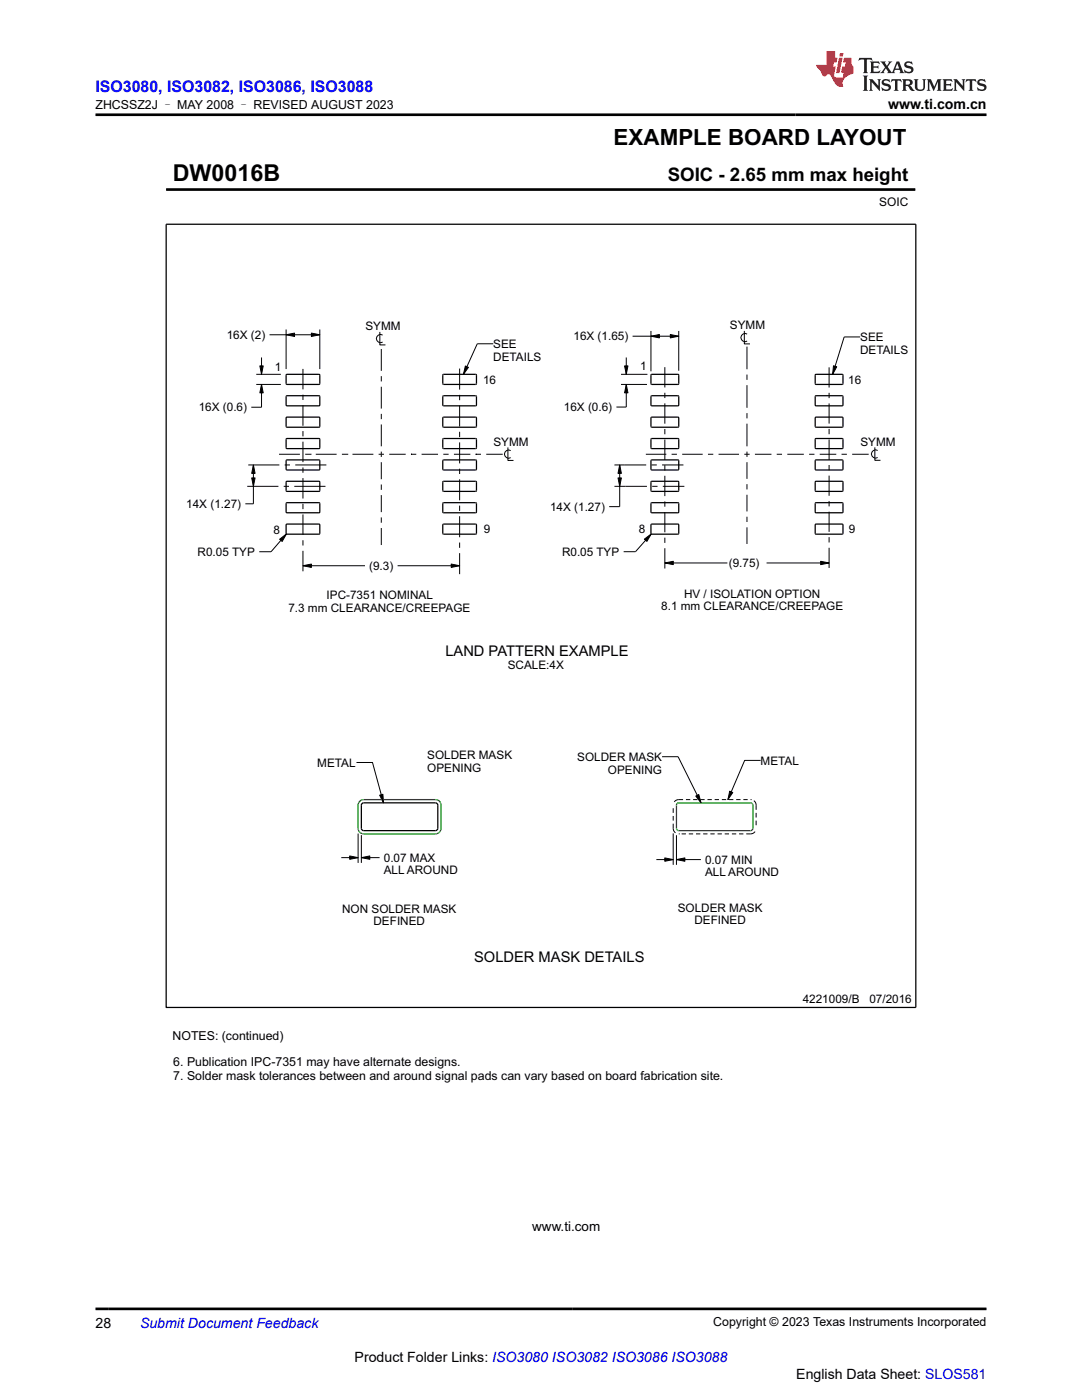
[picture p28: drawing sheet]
<svg xmlns="http://www.w3.org/2000/svg" width="216mm" height="279mm" viewBox="0 0 216 279" stroke-linecap="round" stroke-linejoin="round" font-family="sans-serif">
<defs><g id="words">
<text font-size="4.6" x="34.5" y="36.2">DW0016B</text>
<text font-size="4.5" x="122.4" y="29">EXAMPLE BOARD LAYOUT</text>
<text font-size="3.7" x="133.2" y="36.2">SOIC - 2.65 mm max height</text>
<text font-size="3.2" fill="#00f" x="19" y="18.3">ISO3080, ISO3082, ISO3086, ISO3088</text>
<g font-size="2.9">
<text x="88.9" y="130.9">LAND PATTERN EXAMPLE</text>
<text x="94.6" y="192">SOLDER MASK DETAILS</text>
</g>
<g font-size="2.8">
<text x="177.2" y="21.7">www.ti.com.cn</text>
<text x="19" y="265">28</text>
<text x="70.8" y="271.9">Product Folder Links: ISO3080 ISO3082 ISO3086 ISO3088</text>
<text x="158.9" y="275.3">English Data Sheet: SLOS581</text>
</g>
<text font-size="2.8" fill="#00f" x="27.9" y="265">Submit Document Feedback</text>
<text font-size="2.7" x="106.2" y="245.7">www.ti.com</text>
<g font-size="2.5">
<text x="19.1" y="21.8">ZHCSSZ2J – MAY 2008 – REVISED AUGUST 2023</text>
<text x="34.4" y="207.5">NOTES: (continued)</text>
<text x="34.6" y="212.8">6. Publication IPC-7351 may have alternate designs.</text>
<text x="34.6" y="215.5">7. Solder mask tolerances between and around signal pads can vary based on board fabrication site.</text>
<text x="142.3" y="264.7">Copyright © 2023 Texas Instruments Incorporated</text>
</g>
<text font-size="2.4" x="175.4" y="41.2">SOIC</text>
<g font-size="2.3">
<text x="72.9" y="65.9">SYMM</text>
<text x="145.6" y="65.7">SYMM</text>
<text x="45.3" y="67.7">16X (2)</text>
<text x="98.4" y="69.4">SEE</text>
<text x="98.4" y="72">DETAILS</text>
<text x="114.4" y="67.9">16X (1.65)</text>
<text x="171.6" y="68.1">SEE</text>
<text x="171.6" y="70.6">DETAILS</text>
<text x="54.9" y="74">1</text>
<text x="96.4" y="76.6">16</text>
<text x="127.7" y="73.9">1</text>
<text x="169.3" y="76.6">16</text>
<text x="39.7" y="82.1">16X (0.6)</text>
<text x="112.5" y="82.1">16X (0.6)</text>
<text x="98.5" y="88.9">SYMM</text>
<text x="171.7" y="88.9">SYMM</text>
<text x="37.2" y="101.4">14X (1.27)</text>
<text x="109.8" y="102">14X (1.27)</text>
<text x="54.6" y="106.5">8</text>
<text x="96.5" y="106.4">9</text>
<text x="127.5" y="106.5">8</text>
<text x="169.4" y="106.4">9</text>
<text x="39.4" y="111">R0.05 TYP</text>
<text x="73.7" y="113.7">(9.3)</text>
<text x="112.1" y="110.9">R0.05 TYP</text>
<text x="145.4" y="113.2">(9.75)</text>
<text x="65.2" y="119.6">IPC-7351 NOMINAL</text>
<text x="136.5" y="119.3">HV / ISOLATION OPTION</text>
<text x="57.5" y="122.1">7.3 mm CLEARANCE/CREEPAGE</text>
<text x="131.9" y="121.8">8.1 mm CLEARANCE/CREEPAGE</text>
<text x="101.3" y="133.5">SCALE:4X</text>
<text x="63.3" y="153">METAL</text>
<text x="85.3" y="151.5">SOLDER MASK</text>
<text x="85.3" y="154.1">OPENING</text>
<text x="115.2" y="151.9">SOLDER MASK</text>
<text x="121.3" y="154.4">OPENING</text>
<text x="151.8" y="152.6">METAL</text>
<text x="76.6" y="172">0.07 MAX</text>
<text x="140.7" y="172.4">0.07 MIN</text>
<text x="76.6" y="174.5">ALL AROUND</text>
<text x="140.7" y="174.9">ALL AROUND</text>
<text x="68.3" y="182.1">NON SOLDER MASK</text>
<text x="74.5" y="184.6">DEFINED</text>
<text x="135.2" y="181.9">SOLDER MASK</text>
<text x="138.6" y="184.4">DEFINED</text>
<text x="160.2" y="200.2">4221009/B</text>
<text x="173.5" y="200.2">07/2016</text>
</g>
</g></defs>
<g fill="#000">
<path d="M51.8 73h.7l-.3 1.7zM52.2 76.7l.3 1.7h-.7zM57.1 66.8l1.7-.3v.6zM62.1 66.5l1.7 .3-1.7 .3zM92.9 73l.6 .3-1 1.4zM125 76.7l.3 1.7h-.7zM124.6 73h.7l-.3 1.7zM129.9 67.1l1.7-.3v.6zM133.8 66.8l1.6 .3-1.6 .3zM166.3 73l.7 .2-.9 1.5zM50.6 92.8l.3 1.7h-.7zM50.2 95.4h.7l-.3 1.7z"/>
<path d="M123.7 92.8l.3 1.7h-.7zM123.3 95.4h.7l-.3 1.7zM55.8 107.6l1.3-1-.8 1.5zM60.5 112.9l1.6-.3v.6zM90 112.6l1.7 .3-1.7 .3zM128.6 107.6l1.3-1-.8 1.4zM132.7 112.4l1.6-.4v.7zM163.8 112l1.6 .4-1.6 .3zM145.6 157.9l.6 .3-1 1.4zM69.8 170.8l1.7 .4-1.7 .3zM72.1 171.2l1.7-.4v.7zM75.8 158.7l.6-.2 .1 1.7z"/>
<path d="M132.6 171.2l1.7 .3-1.7 .4zM135 171.5l1.7-.3v.7zM138.8 158.9l.6-.3 .5 1.6z"/>
</g>
<g fill="none" stroke="#000" stroke-width=".2">
<path d="M33.1 37.8h149.5M182.6 37.6v.4M51.1 76.7h4.9M51.1 74.7h4.9M51.8 73h.7l-.3 1.7zM52.2 76.7l.3 1.7h-.7zM52.2 71.3v3.4M52.2 76.7v4.6h-2.1M53.8 66.8h10M57.1 66.8l1.7-.3v.6zM57.1 65.8v7.9M60.5 73.6v4.1"/>
<path d="M60.5 78.8v1M62.1 66.5l1.7 .3-1.7 .3zM63.8 65.8v7.9M75.8 66.2v2.6h1.1M76.1 69.7v4.3M76.1 75.1v1M76.1 77.2v4.3M76.4 66.9a.82 .82 0 0 0-1.3 .7 .82 .82 0 0 0 1.3 .7M91.7 73.6v4.1M91.7 78.8v1.1M92.9 73l.6 .3-1 1.4zM98.4 68.6h-3.2l-2.7 6.1"/>
<path d="M123.9 76.7h5.2M123.9 74.7h5.3M124.6 73h.7l-.3 1.7zM125 76.7l.3 1.7h-.7zM125 71.3v3.4M125 76.7v4.5h-2M126.2 67.1h9.2M129.9 67.1l1.7-.3v.6zM129.9 66v8.1M132.7 73.3v4M132.7 78.4v1M133.8 66.8l1.6 .3-1.6 .3z"/>
<path d="M135.4 66v8M148.5 66v2.6h1.1M149 69.2v4.5M149 74.8v1M149 76.9v4.5M149.1 66.7a.82 .82 0 0 0-1.3 .7 .82 .82 0 0 0 1.3 .7M165.4 73.3v4M165.4 78.4v1.1M166.3 73l.7 .2-.9 1.5zM171.6 67.2h-3.2l-2.3 7.5M49.3 97.1h6.3M49.5 92.8h6.2"/>
<path d="M50.2 95.4h.7l-.3 1.7zM50.6 92.8l.3 1.7h-.7zM50.6 92.8v7.7h-1.6M55.7 90.7h4.1M56.6 97.1h1.1M56.8 92.8h1.1M58.7 97.1h6.2M58.9 92.8h6.2M60.5 80.9v4.1M60.5 86v1.1M60.5 88.1v4.1M60.5 93.3v1"/>
<path d="M60.5 95.4v4.1M60.9 90.7h1.1M62 90.7h.1M63 90.7h4.2M68.2 90.7h1.1M69.3 90.7h.1M70.3 90.7h4.2M75.6 90.7h1M76.1 82.6v1.1M76.1 84.7v4.4M76.1 90.1v1.1M76.1 92.2v3.4"/>
<path d="M76.1 96.7v1.1M76.1 98.8v3.4M77.7 90.7h3.3M82 90.7h.1M82 90.7h1.1M84.1 90.7h3.3M88.5 90.7h1M90.6 90.7h3.3M91.7 80.9v4.2M91.7 86.2v1M91.7 88.3v4.2M91.7 93.5v1.1"/>
<path d="M91.7 95.7v4.2M94.9 90.7h.1M94.9 90.7h1.1M97 90.7h3.3M101.3 89.3v2.6h1.2M101.9 89.9a.82 .82 0 0 0-1.3 .7 .82 .82 0 0 0 1.3 .7M122.6 97.1h6.5M122.6 92.8h6.3M123.3 95.4h.7l-.3 1.7zM123.7 92.8l.3 1.7h-.7zM123.7 92.8v8.3h-2.1M128.9 90.7h4.1"/>
<path d="M130 92.8h1.1M130.1 97.1h1.1M132.1 92.8h4.3M132.3 97.1h4.3M132.7 80.5v4.1M132.7 85.6v1.1M132.7 87.7v4.1M132.7 92.8v1.1M132.7 95v4M134 90.7h1.1M136.1 90.7h4.1M141.3 90.7h1"/>
<path d="M143.4 90.7h4.1M148.5 90.7h1.1M149 82.4v1.1M149 84.6v4.5M149 90.1v1.1M149 92.2v3.4M149 96.6v1.1M149 98.7v3.4M150.6 90.7h3.3M155 90.7h1M157.1 90.7h3.3M161.5 90.7h1"/>
<path d="M163.6 90.7h3.3M165.4 80.5v4M165.4 85.6v1.1M165.4 87.7v4M165.4 92.8v1.1M165.4 94.9v4M167.9 90.7h1.1M170 90.7h3.3M174.6 89.3v2.6h1.1M175.1 89.9a.82 .82 0 0 0-1.2 .7 .82 .82 0 0 0 1.2 .7M55.8 107.6l1.3-1-.8 1.5zM57.1 106.6l-3 3.5h-2.4"/>
<path d="M60.5 112.9l1.6-.3v.6zM60.5 100.6v1M60.5 102.7v4.1M60.5 107.8v1.1M60.5 109.9v4.1M60.5 112.9h12.3M76.1 103.3v1M76.1 105.4v3.4M79.3 112.9h12.4M90 112.6l1.7 .3-1.7 .3zM91.7 100.9v1.1M91.7 103v4.2"/>
<path d="M91.7 108.3v1M91.7 110.4v4.2M128.6 107.6l1.3-1-.8 1.4zM129.9 106.6l-3.1 3.5h-2.4M132.7 112.4l1.6-.4v.7zM132.7 100.1v1M132.7 102.2v4M132.7 107.3v1.1M132.7 109.4v4.1M132.7 112.4h12.4M149 103.1v1.1M149 105.2v3.4"/>
<path d="M153 112.4h12.4M163.8 112l1.6 .4-1.6 .3zM165.4 100v1.1M165.4 102.1v4M165.4 107.2v1.1M165.4 109.3v4M71.1 152.2h3.2l2.2 8M75.8 158.7l.6-.2 .1 1.7zM132.1 151h3.2l4.6 9.2M136.3 159.6h-1.1l-.7 .4M136.9 159.6h.8M138.3 159.6h.9"/>
<path d="M138.8 158.9l.6-.3 .5 1.6zM139.7 159.6h.9M141.2 159.6h.8M142.6 159.6h.9M144 159.6h.9M145.5 159.6h.8M145.6 157.9l.6 .3-1 1.4zM146.9 159.6h.9M148.3 159.6h.9M149.8 159.6h.1M150.4 159.8l.4 .6 .1 1.2M151.8 151.8h-3.2l-3.4 7.8"/>
<path d="M68.1 171.2h3.4M69.8 170.8l1.7 .4-1.7 .3zM71.5 166.4v5.8M72.1 171.2l1.7-.4v.7zM72.1 171.2h3.6M72.1 166.7v5.5M131 171.5h3.3M132.6 171.2l1.7 .3-1.7 .4zM134.3 164.4l.1 1.2 .4 .6M134.3 161.3v.9M134.3 162.8v1M134.3 166.3v6.3"/>
<path d="M134.8 166.2h.1M135 171.5l1.7-.3v.7zM135 171.5h4.9M135 166.7v5.9M135.4 166.4h.1M136 166.4h.9M137.4 166.4h.9M138.9 166.4h.8M140.3 166.4h.9M141.7 166.4h.9M143.2 166.4h.8M144.6 166.4h.9"/>
<path d="M146 166.4h.9M147.5 166.4h.8M150.7 166l-.6 .4h-1.2M150.9 162.2v1M150.9 163.8v.9"/>
</g>
<g fill="none" stroke="#000" stroke-width=".25">
<path d="M33.2 44.8h149.5v156.3h-149.5zM57.1 74.8l6.5-.1 .2 .2v1.7l-.2 .1h-6.3l-.2-.1zM57.1 79h6.5l.2 .1v1.7l-.2 .2h-6.3l-.2-.2zM88.4 79h6.5l.2 .1v1.7l-.2 .2h-6.4l-.1-.2zM88.4 74.8l6.5-.1 .2 .2v1.7l-.2 .1h-6.4l-.1-.1zM129.9 74.8l5.4-.1 .1 .2v1.7l-.1 .1h-5.2l-.2-.1zM129.9 79h5.4l.1 .1v1.7l-.1 .2h-5.2l-.2-.2zM162.7 74.8l5.3-.1 .2 .2v1.7l-.2 .1h-5.2l-.1-.1zM162.7 79h5.3l.2 .1v1.7l-.2 .2h-5.2l-.1-.2zM57.1 91.8h6.5l.2 .2v1.6l-.2 .2h-6.3l-.2-.2zM57.1 96.1h6.5l.2 .1v1.7l-.2 .2h-6.3l-.2-.2zM57.1 83.3l6.5-.1 .2 .2v1.7l-.2 .2h-6.3l-.2-.2z"/>
<path d="M57.1 87.6l6.5-.1 .2 .2v1.7l-.2 .1h-6.3l-.2-.1zM88.4 96.1h6.5l.2 .1v1.7l-.2 .2h-6.4l-.1-.2zM88.4 91.8h6.5l.2 .2v1.6l-.2 .2h-6.4l-.1-.2zM88.4 87.6l6.5-.1 .2 .2v1.7l-.2 .1h-6.4l-.1-.1zM88.4 83.3l6.5-.1 .2 .2v1.7l-.2 .2h-6.4l-.1-.2zM129.9 91.8h5.4l.1 .2v1.6l-.1 .2h-5.2l-.2-.2zM129.9 96.1h5.4l.1 .1v1.7l-.1 .2h-5.2l-.2-.2zM129.9 83.3l5.4-.1 .1 .2v1.7l-.1 .2h-5.2l-.2-.2zM129.9 87.6l5.4-.1 .1 .2v1.7l-.1 .1h-5.2l-.2-.1zM162.7 91.8h5.3l.2 .2v1.6l-.2 .2h-5.2l-.1-.2zM162.7 96.1h5.3l.2 .1v1.7l-.2 .2h-5.2l-.1-.2zM162.7 83.3l5.3-.1 .2 .2v1.7l-.2 .2h-5.2l-.1-.2z"/>
<path d="M162.7 87.6l5.3-.1 .2 .2v1.7l-.2 .1h-5.2l-.1-.1zM57.1 104.6h6.5l.2 .2v1.6l-.2 .2h-6.3l-.2-.2zM57.1 100.4l6.5-.1 .2 .2v1.7l-.2 .1h-6.3l-.2-.1zM88.4 104.6h6.5l.2 .2v1.6l-.2 .2h-6.4l-.1-.2zM88.4 100.4l6.5-.1 .2 .2v1.7l-.2 .1h-6.4l-.1-.1zM129.9 100.4l5.4-.1 .1 .2v1.7l-.1 .1h-5.2l-.2-.1zM129.9 104.6h5.4l.1 .2v1.6l-.1 .2h-5.2l-.2-.2zM162.7 100.4l5.3-.1 .2 .2v1.7l-.2 .1h-5.2l-.1-.1zM162.7 104.6h5.3l.2 .2v1.6l-.2 .2h-5.2l-.1-.2zM72.2 160.5l.4-.3 14.5 .1 .3 .4-.1 4.8-.4 .3-14.6-.1-.2-.4z"/>
</g>
<path d="M33.1 37.8h149.5" fill="none" stroke="#000" stroke-width=".53"/>
<path d="M71.7 160l.5-.4h.4h14.6l.5 .3 .3 .5v4.9a1.11 1.11 0 0 1-1.1 1.1h-14.3l-.6-.1-.4-.4-.1-.6v-4.6zM135 160.5l.4-.3 14.6 .1 .2 .4v4.8l-.4 .3-14.6-.1-.2-.4z" fill="none" stroke="#00a500" stroke-width=".25"/>
<path d="M171.5 11.6l-.2 .5 .5-.2h.6v.1v2.2l-.2 .4h1l-.2-.4v-2.2v-.1h.5l.5 .2-.1-.5zM173.6 12.3l.2 .4v1.5l-.2 .4h1.9l.1-.6a1.08 1.08 0 0 1-1.3 .2v-.7h.6l.4 .2v-.7l-.4 .2h-.6v-.5l.2-.2a1 1 0 0 1 1 .3l-.1-.5zM175.7 12.3l.9 1.1-1 1.2h.9l-.2-.2 .5-.8 .4 .8-.2 .2h1.6l-.2-.2 .2-.5h.9l.1 .5-.1 .2h.9l-.2-.3-.8-2h-.5l-.9 2.2-.9-1.1 .9-1.1h-.8l.2 .2-.4 .6-.4-.6 .2-.2zM179 12.7l.4 1h-.7zM180.7 12.4a.65 .65 0 0 0-.2 .7 .65 .65 0 0 0 .6 .5l.6 .1 .1 .3a.79 .79 0 0 1-.7 .4 .79 .79 0 0 1-.7-.5l.1 .7 .2-.1a.93 .93 0 0 0 1.1 .1 .93 .93 0 0 0 .4-1 1.46 1.46 0 0 0-1.2-.6l-.1-.3a1.09 1.09 0 0 1 1.2 .2l-.2-.6-.1 .1-.5-.2zM172.2 15.1l.2 .4v2.2l-.2 .4h1l-.2-.4v-2.2l.2-.4zM173.4 15.8l.2 .4v1.5l-.2 .4h.8l-.3-.4 .1-1.3 1.6 1.8v-2l.2-.4h-.7l.1 .2 .1 1.1-1.2-1.3zM176.2 15.9a.65 .65 0 0 0-.2 .8 .65 .65 0 0 0 .6 .4l.6 .2 .1 .2a.79 .79 0 0 1-.7 .4 .79 .79 0 0 1-.7-.5l.1 .7 .2-.1a.93 .93 0 0 0 1.1 .1 .93 .93 0 0 0 .4-.9 1.46 1.46 0 0 0-1.2-.6l-.1-.4a1.09 1.09 0 0 1 1.2 .2l-.1-.6-.2 .1-.5-.1zM177.9 15.8l-.1 .6a.63 .63 0 0 1 .8-.3v1.6l-.3 .4h1l-.2-.4v-1.6a.66 .66 0 0 1 .8 .3l-.1-.6zM180 15.8l.2 .4v1.5l-.2 .4h1l-.2-.2-.1-.7h.5l.1 .2a.79 .79 0 0 0 1.2 .6l-1-.9a.61 .61 0 0 0 .6-.6 .61 .61 0 0 0-.5-.7zM180.8 16.1h.1a.47 .47 0 0 1 .5 .1 .47 .47 0 0 1 .1 .5l-.1 .1-.7 .1zM182.3 15.8l.2 .2a2.27 2.27 0 0 0 .4 2 1.04 1.04 0 0 0 1.7-.7v-1.3l.2-.2h-.8l.2 .4v1.1a.6 .6 0 0 1-.6 .6 .6 .6 0 0 1-.6-.6v-1.1l.3-.4zM184.9 15.8l.2 .4v1.5l-.2 .4h.8l-.3-.4v-1.4l.9 1.9 .9-1.9v1.4l-.3 .4h1l-.2-.4v-1.5l.2-.4h-.8l-.7 1.5-.6-1.5zM188.1 15.8l.2 .4v1.5l-.2 .4h1.9l.1-.6a1.09 1.09 0 0 1-1.3 .2v-.7h.6l.4 .2v-.6l-.4 .2h-.6v-.6l.2-.1a1.01 1.01 0 0 1 1 .3l-.1-.6zM190.2 15.8l.3 .4v1.5l-.3 .4h.8l-.2-.4v-1.3l1.6 1.8v-2l.2-.4h-.7l.2 .2v1.1l-1.2-1.3zM192.8 15.8l-.1 .6a.63 .63 0 0 1 .8-.3v1.6l-.3 .4h1l-.2-.4v-1.6a.66 .66 0 0 1 .8 .3l-.1-.6zM195.2 15.9a.65 .65 0 0 0-.2 .8 .65 .65 0 0 0 .6 .4l.6 .2 .2 .2a.79 .79 0 0 1-.7 .4 .79 .79 0 0 1-.7-.5l.1 .7 .2-.1a.93 .93 0 0 0 1 .1 .93 .93 0 0 0 .5-.9 1.46 1.46 0 0 0-1.3-.6v-.4a1.09 1.09 0 0 1 1.2 .2l-.2-.6-.2 .1-.5-.1z" fill="#231f20"/>
<path d="M164.9 10.2v2.8h-2l.1 .3 .8 1a.95 .95 0 0 0 1 .9 .59 .59 0 0 1 .5-.4 .59 .59 0 0 1 .5 .4l.4 .7a1.59 1.59 0 0 0 2.1 1.4 1.61 1.61 0 0 1 1-2.3l1-.3-.1-1.5a1.59 1.59 0 0 1-.3-1.7h-1.5l-.2 .9h.6l-.2 .9h-.5l-.2 1v.2l.4 .1-.1 .9h-.7a.73 .73 0 0 1-1-.7l.3-1.5h-.5l.1-.9h.5l.2-.9h-.5v-1.3zM167.4 11.5l-.6 3.1h.7l.6-3.1zM167.6 10.6l-.1 .6h.7l.1-.6z" fill="#ed1c24"/>
<path d="M19 22.9h177.8M19 261.2h177.8" fill="none" stroke="#000" stroke-width=".53"/>
<use href="#words"/>
</svg>
